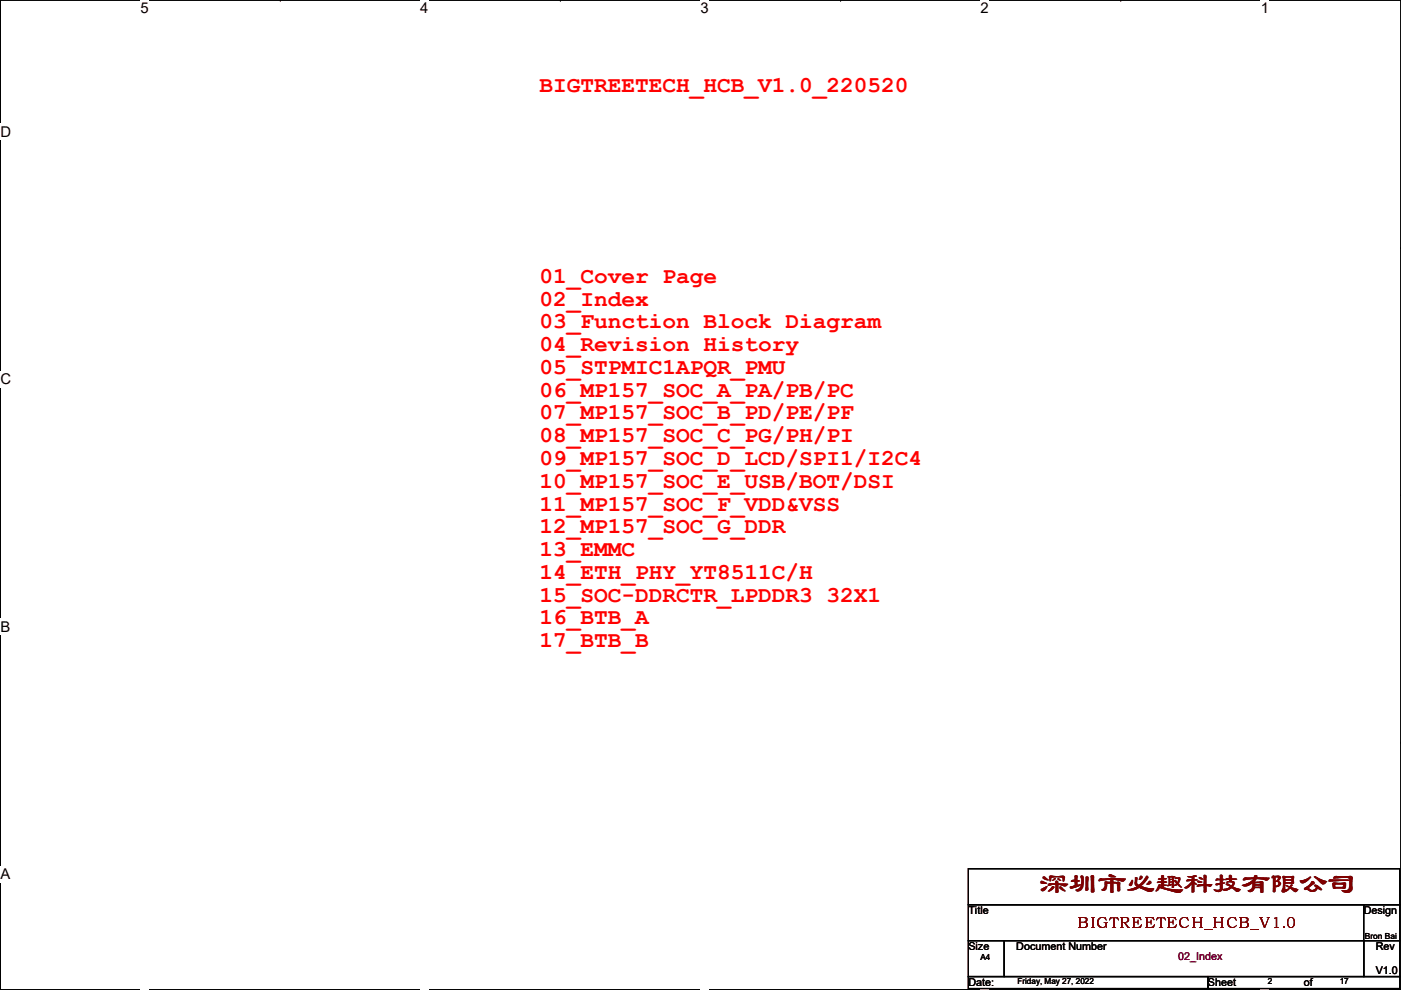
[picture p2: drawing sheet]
<svg xmlns="http://www.w3.org/2000/svg" width="297mm" height="210mm" viewBox="0 0 297 210" stroke-linecap="round" stroke-linejoin="round" font-family="sans-serif">
<defs><g id="words">
<text font-size="6.1" fill="#7f0000" x="220.6" y="189.4">深圳市必趣科技有限公司</text>
<g font-size="4.8" fill="#f00">
<text x="114.4" y="19.6">BIGTREETECH_HCB_V1.0_220520</text>
<text x="114.4" y="60">01_Cover Page</text>
<text x="114.4" y="64.8">02_Index</text>
<text x="114.4" y="69.6">03_Function Block Diagram</text>
<text x="114.4" y="74.5">04_Revision History</text>
<text x="114.4" y="79.3">05_STPMIC1APQR_PMU</text>
<text x="114.4" y="84.1">06_MP157_SOC_A_PA/PB/PC</text>
<text x="114.4" y="88.9">07_MP157_SOC_B_PD/PE/PF</text>
<text x="114.4" y="93.8">08_MP157_SOC_C_PG/PH/PI</text>
<text x="114.4" y="98.6">09_MP157_SOC_D_LCD/SPI1/I2C4</text>
<text x="114.4" y="103.4">10_MP157_SOC_E_USB/BOT/DSI</text>
<text x="114.4" y="108.2">11_MP157_SOC_F_VDD&amp;VSS</text>
<text x="114.4" y="113.1">12_MP157_SOC_G_DDR</text>
<text x="114.4" y="117.9">13_EMMC</text>
<text x="114.4" y="122.7">14_ETH_PHY_YT8511C/H</text>
<text x="114.4" y="127.6">15_SOC-DDRCTR_LPDDR3 32X1</text>
<text x="114.4" y="132.4">16_BTB_A</text>
<text x="114.4" y="137.2">17_BTB_B</text>
</g>
<text font-size="3.5" fill="#7f0000" x="228.4" y="196.8">BIGTREETECH_HCB_V1.0</text>
<g font-size="3.1">
<text x="29.8" y="2.8">5</text>
<text x="89.1" y="2.8">4</text>
<text x="148.5" y="2.8">3</text>
<text x="207.9" y="2.8">2</text>
<text x="267.3" y="2.8">1</text>
<text x=".1" y="29">D</text>
<text x=".1" y="81.5">C</text>
<text x=".1" y="133.9">B</text>
<text x=".1" y="186.4">A</text>
<text x="297" y="186.4">A</text>
</g>
<g font-size="2.3">
<text x="205.3" y="193.9">Title</text>
<text x="289.1" y="193.9">Design</text>
<text x="205.3" y="201.5">Size</text>
<text x="215.5" y="201.5">Document Number</text>
<text x="291.7" y="201.5">Rev</text>
<text x="205.3" y="209.1">Date:</text>
<text x="256.1" y="209.1">Sheet</text>
<text x="276.4" y="209.1">of</text>
<text x="291.7" y="206.6">V1.0</text>
</g>
<text font-size="2.3" fill="#7f003f" x="249.8" y="203.5">02_Index</text>
<g font-size="1.8">
<text x="207.9" y="203.6">A4</text>
<text x="289.4" y="199">Bron Bai</text>
<text x="215.7" y="208.7">Friday, May 27, 2022</text>
<text x="268.8" y="208.7">2</text>
<text x="284.1" y="208.7">17</text>
</g>
</g></defs>
<path d="M.1 0h296.9v209.8h-296.9z" fill="none" stroke="#000" stroke-width=".25"/>
<g fill="#fff">
<path d="M29.8 0h1.7v3.5h-1.7z"/>
<path d="M29.8 209.8l1.7 .1z"/>
</g>
<path d="M59.4 0h.1M59.4 209.8h.1" fill="none" stroke="#000" stroke-width=".25"/>
<g fill="#fff">
<path d="M89.1 0h1.7v3.5h-1.7z"/>
<path d="M89.1 209.8l1.7 .1z"/>
</g>
<path d="M118.8 0h.1M118.8 209.8h.1" fill="none" stroke="#000" stroke-width=".25"/>
<g fill="#fff">
<path d="M148.5 0h1.7v3.5h-1.7z"/>
<path d="M148.5 209.8l1.7 .1z"/>
</g>
<path d="M178.2 0h.1M178.2 209.8h.1" fill="none" stroke="#000" stroke-width=".25"/>
<g fill="#fff">
<path d="M207.9 0h1.7v3.5h-1.7z"/>
<path d="M207.9 209.8l1.7 .1z"/>
</g>
<path d="M237.6 0h.1M237.6 209.8h.1" fill="none" stroke="#000" stroke-width=".25"/>
<g fill="#fff">
<path d="M267.3 0h1.7v3.5h-1.7z"/>
<path d="M267.3 209.8l1.7 .1z"/>
<path d="M.1 26.2h2.2v3.5h-2.2z"/>
<path d="M297 26.2l.1 3.5z"/>
<path d="M.1 78.7h2.2v3.5h-2.2z"/>
<path d="M297 78.7l.1 3.5z"/>
</g>
<path d="M.1 52.5h.1M297 52.5h.1" fill="none" stroke="#000" stroke-width=".25"/>
<g fill="#fff">
<path d="M.1 131.1h2.1v3.5h-2.1z"/>
<path d="M297 131.1l.1 3.5z"/>
</g>
<path d="M.1 104.9h.1M297 104.9h.1" fill="none" stroke="#000" stroke-width=".25"/>
<g fill="#fff">
<path d="M.1 183.6h2.1v3.5h-2.1z"/>
<path d="M297 183.6l.1 3.5z"/>
</g>
<path d="M.1 157.4h.1M297 157.4h.1M205.3 184.2h91.5v7.6h-91.5zM205.3 191.8h91.5v7.6h-91.5zM205.3 199.4h7.6v7.7h-7.6zM212.9 199.4h76.2v7.7h-76.2zM289.1 199.4h7.7v7.7h-7.7zM289.1 191.8h.1M289.1 191.8v7.6M205.3 207.1h50.8v2.5h-50.8zM256.1 207.1h40.7v2.5h-40.7z" fill="none" stroke="#000" stroke-width=".25"/>
<use href="#words"/>
</svg>
